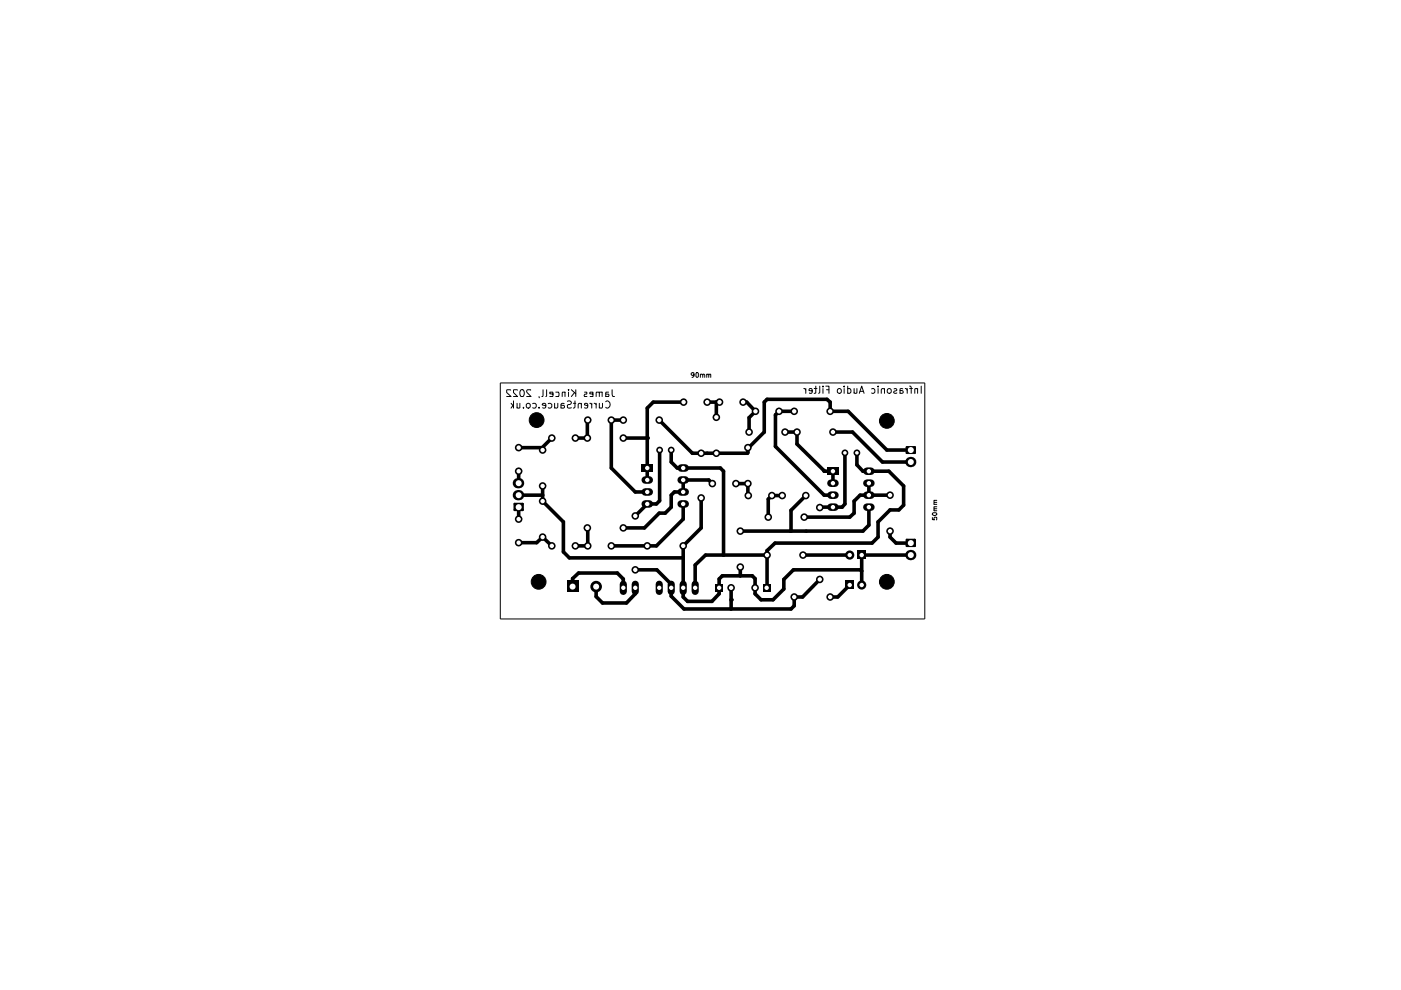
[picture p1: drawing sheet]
<svg xmlns="http://www.w3.org/2000/svg" width="297mm" height="210mm" viewBox="0 0 297 210" stroke-linecap="round" stroke-linejoin="round" font-family="sans-serif">
<g fill="none" stroke="#000" stroke-width=".76">
<path d="M110 94.9h5v.5M110 99.9v2.5M117 92.9l-2 2M124.6 89.1l-.1 3.8h-2.5M132.2 89.1h-2.6v10.1l5.1 5.1h2.5M132.2 92.9h5M139.8 89.1l7 7h11.7l.1-1.2h.1l3.3-3.3v-6.3l.6-.6h12.7l.7 .6v1.9h3.8l8.2 8.2h5.1M139.9 95.4v10.8l-.7 .6h-2l-2.5 2.6M142.3 95.4v2.6l1.3 1.2h9.1l.7 .7v17.8M144.9 85.3h-6.4l-1.3 1.2v15.3M149.9 85.3h2.7M151.9 85.3v3.2"/>
<path d="M157.6 85.3h.7l1.9 1.9-1.4 1.4v3M166.4 91.6h2.6v2.5l5.7 5.8h1.9v2.5M168.4 87.2h-3.2l-.8 .8v6.7l10.3 10.3h1.9M176.6 91.6h4.1l6.4 6.4h6M179.1 96v10.8l-.6 .7-4.7 .1M181.7 96v2.6l1.3 1.3h5.5l3.1 3.1v4.1l-1 1h-1.9l-2.5 2.6v3.2l-1.3 1.2h-20.6l-1.7 1.7-.1 7.8M110 107.5v2.6M110 105h5M110 115.1h3.8l1.2-1.2 2 1.8M115 103v3.3l4.5 4.4v6.3l1.2 1.3h24.2M124.5 111.9l.1 3.8h-2.6M144.9 106.8v3.3l-5.7 5.6h-9.6"/>
<path d="M148.7 105.6v6.3l-3.8 3.8v10.9l.9 .9h5.1l1.6-1.6v-3.1l.6-.7h6.4l.6 .6v3.2l1.3 1.3h2.5l2.3-2.3v-2l2-2.1h14.2l.3 .3M151 102.5l-.7-.7h-5.4v2.5h-1.9l-.7 .7v2.5l-1.3 1.3h-1.2l-3.2 3.1h-4.4M156 102.5h2.6l.1 2.6M162.6 117.7h-13l-2.2 2.1v4.8M165.8 105.1h-2.2l-.7 .7v3.8M170.3 117.7h9.9M170.8 105.1l-3.1 3.1-.1 4.4M184.2 107.5v3.8l-1.2 1.3h-26M184.2 102.4v2.6M188.7 105h-6.3l-1.3 1.3v2.5l-.9 .8h-9.7M188.7 112.6v1.3l1.3 1.2h3.1M193.1 117.7h-10.4v6.3"/>
<path d="M121.4 124.4v-1.7l1.3-1.2h8.2l1.3 1.3v1.8M126.4 124.4v2.1l1.3 1.3h5.1l1.9-1.9v-1.3M134.7 120.8h4.6l3 3.1v2.5l2.7 2.7h22.7l.7-.7v-1.8h1.8l3.6-3.7M155 124.6v4.5M157 120.2v1.9M180.2 124l-2.6 2.6h-1.6"/>
</g>
<g fill="#000">
<path d="M192.3 94.8h1.7v1.2h-1.7zM109.1 106.8h1.7v1.3h-1.7zM136 98.5h2.4v1.6h-2.4zM175.4 99.1h2.4v1.6h-2.4zM181.8 116.8h1.8v1.7h-1.8zM192.3 114.5h1.7v1.2h-1.7zM120.2 123.1h2.4v2.5h-2.4zM151.7 123.9h1.6v1.6h-1.6zM161.8 123.9h1.6v1.6h-1.6zM179.2 123.1h1.9v1.8h-1.9z"/>
<circle cx="110" cy="99.9" r=".8"/>
<circle cx="110" cy="94.9" r=".8"/>
<circle cx="113.8" cy="89.1" r="1.57"/>
<circle cx="115" cy="95.4" r=".8"/>
<circle cx="117" cy="92.9" r=".8"/>
<circle cx="122" cy="92.9" r=".8"/>
<circle cx="124.5" cy="92.9" r=".8"/>
<circle cx="124.6" cy="89.1" r=".8"/>
<circle cx="129.6" cy="89.1" r=".8"/>
<circle cx="132.2" cy="89.1" r=".8"/>
<circle cx="132.2" cy="92.9" r=".8"/>
<circle cx="137.2" cy="92.9" r=".38"/>
<circle cx="139.8" cy="89.1" r=".8"/>
<circle cx="139.9" cy="95.4" r=".72"/>
<circle cx="142.3" cy="95.4" r=".72"/>
<circle cx="144.9" cy="85.3" r=".8"/>
<circle cx="148.7" cy="96.1" r=".8"/>
<circle cx="149.9" cy="85.3" r=".8"/>
<circle cx="151.9" cy="88.5" r=".8"/>
<circle cx="151.9" cy="96.1" r=".8"/>
<circle cx="152.6" cy="85.3" r=".8"/>
<circle cx="157.6" cy="85.3" r=".8"/>
<circle cx="158.6" cy="94.9" r=".8"/>
<circle cx="158.8" cy="91.6" r=".8"/>
<circle cx="160.2" cy="87.2" r=".8"/>
<circle cx="165.2" cy="87.2" r=".8"/>
<circle cx="166.4" cy="91.6" r=".8"/>
<circle cx="168.4" cy="87.2" r=".8"/>
<circle cx="169" cy="91.6" r=".8"/>
<circle cx="176" cy="87.2" r=".8"/>
<circle cx="176.6" cy="91.6" r=".8"/>
<circle cx="179.1" cy="96" r=".72"/>
<circle cx="181.7" cy="96" r=".72"/>
<circle cx="188" cy="89.2" r="1.57"/>
<circle cx="110" cy="115.1" r=".8"/>
<circle cx="110" cy="110.1" r=".8"/>
<circle cx="115" cy="106.3" r=".8"/>
<circle cx="115" cy="113.9" r=".8"/>
<circle cx="115" cy="103" r=".8"/>
<circle cx="115" cy="113.9" r=".38"/>
<circle cx="117" cy="115.7" r=".8"/>
<circle cx="122" cy="115.7" r=".8"/>
<circle cx="124.5" cy="111.9" r=".8"/>
<circle cx="124.6" cy="115.7" r=".8"/>
<circle cx="129.6" cy="115.7" r=".8"/>
<circle cx="132.2" cy="111.9" r=".8"/>
<circle cx="134.7" cy="109.4" r=".8"/>
<circle cx="134.7" cy="109.4" r=".38"/>
<circle cx="137.2" cy="115.7" r=".8"/>
<circle cx="144.9" cy="115.7" r=".8"/>
<circle cx="148.7" cy="105.6" r=".8"/>
<circle cx="151" cy="102.5" r=".8"/>
<circle cx="156" cy="102.5" r=".8"/>
<circle cx="157" cy="112.6" r=".8"/>
<circle cx="158.6" cy="102.5" r=".8"/>
<circle cx="158.7" cy="105.1" r=".8"/>
<circle cx="162.6" cy="117.7" r=".8"/>
<circle cx="162.9" cy="109.6" r=".8"/>
<circle cx="163.6" cy="105.1" r=".8"/>
<circle cx="165.8" cy="105.1" r=".8"/>
<circle cx="170.3" cy="117.7" r=".8"/>
<circle cx="170.5" cy="109.6" r=".8"/>
<circle cx="170.8" cy="105.1" r=".8"/>
<circle cx="173.8" cy="107.6" r=".8"/>
<circle cx="180.2" cy="117.7" r=".97"/>
<circle cx="188.7" cy="112.6" r=".8"/>
<circle cx="188.7" cy="105" r=".8"/>
<circle cx="114.2" cy="123.4" r="1.57"/>
<circle cx="126.4" cy="124.4" r="1.23"/>
<circle cx="134.7" cy="120.8" r=".8"/>
<circle cx="155" cy="124.6" r=".8"/>
<circle cx="155" cy="127.2" r=".38"/>
<circle cx="157" cy="120.2" r=".8"/>
<circle cx="160.1" cy="124.6" r=".8"/>
<circle cx="168.4" cy="126.6" r=".8"/>
<circle cx="173.8" cy="122.9" r=".8"/>
<circle cx="176" cy="126.6" r=".8"/>
<circle cx="182.7" cy="124" r=".97"/>
<circle cx="188" cy="123.4" r="1.57"/>
</g>
<g fill="none" stroke="#000" stroke-width=".21">
<path d="M147.1 79.4v.2h-.4l-.2-.4 .3-.2 .3 .1v.7l-.4 .2M147.7 79l.4 .2v.6l-.2 .2-.3-.2v-.6zM148.5 79.4l.3-.1 .2 .2v.5M148.5 79.3v.7M149 79.5l.1-.2 .3 .2v.5M149.8 79.4h.5v.6M149.8 79.3v.7M150.3 79.5l.1-.2 .3 .1v.6M106.1 81.2h90v50h-90zM108.3 82.7l-.8-.1-.1 .6 1 .9h-1M108.4 85.5l.5 .6M108.8 85.9l-.4 .6"/>
<path d="M108.9 85v1.5M109.6 85.5v1M109.7 82.7h-.8v.5l.8 .9h-.8M110.2 85.5v.9l-.4 .1-.2-.1M110.4 82.7l.3-.1a.88 .88 0 0 1 .2 1.5h-.4l-.2-.3-.1-.7zM111 86.4v.1M111.6 85.8a.47 .47 0 0 1 .4-.3 .47 .47 0 0 1 .4 .3v.4l-.3 .3-.4-.1zM112.5 82.7l-.7-.1-.1 .5 .9 1h-.9M112.9 85.6l.5-.1 .3 .3v.4l-.3 .3-.5-.1M114.3 84.1l.1 .2M114.3 86.4v.1M115.1 82.6v1.3l-.2 .2"/>
<path d="M115.7 86l-.7-.1v-.3l.5-.1 .2 .3-.1 .6h-.6M115.9 82.6v1.3l-.2 .2M116.2 85.6a.52 .52 0 0 1 .8 .2l-.2 .6h-.6M117.2 83.6l-.6-.1v-.4h.6v.2v.8h-.6M117.6 85.5v1M117.8 83.1h.6l.1 .3-.1 .7h-.6M118.3 85.5v.8a.37 .37 0 0 1-.3 .2 .37 .37 0 0 1-.4-.1M118.9 85.9h.6l.2 .3-.2 .3-.6-.1M119.6 85.6h-.6l-.1 .9M119.8 83.2l-.5-.1-.1 1M119.8 83.1v1M120.3 85.1l.5-.1 .3 .3-.1 .4-.7 .2v.5a.64 .64 0 0 0 .8 0"/>
<path d="M120.6 82.6v.1M120.6 83.1v1M121.1 82.6l1 .9M121.6 85.5h.5M121.8 83.2l-.7 .9M121.9 85v1.3l-.3 .2M122.1 82.6v1.5M123.3 85.7l-.1-.1a.36 .36 0 0 0-.6 .2v.7M123.3 85.5v1M123.9 83.1h.5v.2v.3l-.5 .1v.4h.5M124.6 86l-.7-.1v-.3l.5-.1 .2 .3-.1 .6h-.6M125 85.5l.5 .3"/>
<path d="M125.5 85.5v1M125.7 83.6l-.7-.1 .1-.4h.6v1h-.6M126 85.5l.4 .3M126.4 85.5v1M127.1 83.3l-.1-.2h-.5l-.1 1M127.1 85.5v1M127.7 83.2l-.6-.1v1M127.7 83.1v1M127.7 85.5v.9l-.4 .1-.2-.1M128.4 85.2l.1-.1a.7 .7 0 0 1 .9 .7 .7 .7 0 0 1-.9 .6h-.1M129 83.1h-.5l-.1 .2v.8h.6v-.5l-.6-.1M129.8 82.6l.1 1.3v.2h.4"/>
<path d="M170.4 82.4l.4 .3M170.8 82.4v1M172.2 82.9l-.7-.1 .2-.4 .4 .1 .1 .7-.2 .2-.4-.1M172.6 82.4h.6M173 81.9v1.4l-.4 .1M173.8 81.9v1.3l-.2 .2M174.5 81.9v.1M174.5 82.4v1M175.1 81.9h.7v1.5M175.2 82.6h.6M177.6 82.5l.3-.1 .3 .1 .2 .6a.47 .47 0 0 1-.4 .3 .47 .47 0 0 1-.5-.3zM179 81.9v.1"/>
<path d="M179 82.4v1M179.7 82.5l.5-.1 .2 .3v.4l-.2 .3-.5-.1M179.7 81.9v1.5M181.1 82.4v1M181.7 82.4v.9l-.4 .1-.2-.2M182.2 83.4l.5-1.5 .5 1.5M182.4 83h.6M184.8 82.5l.4-.1 .3 .3v.4l-.3 .3-.4-.1M186.2 81.9v.1M186.2 82.4v1M187.5 82.5h-.1a.36 .36 0 0 0-.6 .1v.8M187.5 82.4v1"/>
<path d="M188.2 82.5l.3-.1 .3 .1 .2 .6a.47 .47 0 0 1-.5 .3 .47 .47 0 0 1-.4-.3zM189.6 82.5a.35 .35 0 0 1 .3-.1 .35 .35 0 0 1 .2 .3l-.6 .4 .2 .3 .4-.1M190.8 82.8h.4l.3 .3-.3 .3-.4-.1M191.4 82.5h-.6v.9M191.9 82.4l.4 .3M192.3 82.4v1M192.9 81.9l.3 .2v1.3M192.9 82.4h.5M194.5 82.5l-.1-.1-.4 .1v.9M194.5 82.4v1M195.3 81.9v1.5M197.7 109.7v.5h.4l-.1-.4 .2-.2 .4 .1-.1 .5"/>
<path d="M197.7 108.9l.2-.2h.5l.2 .2a.47 .47 0 0 1-.5 .4 .47 .47 0 0 1-.4-.4zM198 108.3h.6M198 106.9h.6M198.6 107.9h-.6l.1 .4M198.6 107.4h-.6l.1 .5M198.6 106.5h-.5v.4M198.6 106.1h-.6l.1 .4"/>
<circle cx="113.8" cy="89.1" r="1.57"/>
<circle cx="188" cy="89.2" r="1.57"/>
<circle cx="114.2" cy="123.4" r="1.57"/>
<circle cx="188" cy="123.4" r="1.57"/>
</g>
<g fill="none" stroke="#000" stroke-width="1.6">
<path d="M144.4 99.2h.9M183.8 99.9h.8M136.8 101.8h.9M136.8 106.8h.9M136.8 104.3h.9M144.4 101.8h.9M144.4 106.8h.9M144.4 104.3h.9M176.2 107.5h.8M176.2 105h.8M176.2 102.4h.8M183.8 107.5h.8"/>
<path d="M183.8 105h.8M183.8 102.4h.8"/>
</g>
<path d="M132.2 123.9v1.5M134.7 123.9v1.5M139.8 123.9v1.5M142.3 123.9v1.5M144.9 123.9v1.5M147.4 123.9v1.5" fill="none" stroke="#000" stroke-width="1.5"/>
<path d="M193 98h.2M109.8 102.4h.3M109.8 105h.3M193 117.7h.2" fill="none" stroke="#000" stroke-width="2.2"/>
<path d="M192.3 94.8h1.7v1.2h-1.7zM109.1 106.8h1.7v1.3h-1.7zM192.3 114.5h1.7v1.2h-1.7z" fill="none" stroke="#000" stroke-width=".51"/>
<g fill="#fff">
<circle cx="176" cy="126.6" r=".47"/>
<circle cx="168.4" cy="126.6" r=".47"/>
<circle cx="180.2" cy="124" r=".47"/>
<circle cx="182.7" cy="124" r=".47"/>
<circle cx="180.2" cy="117.7" r=".47"/>
<circle cx="170.3" cy="117.7" r=".47"/>
<circle cx="169" cy="91.6" r=".47"/>
<circle cx="176.6" cy="91.6" r=".47"/>
<circle cx="168.4" cy="87.2" r=".47"/>
<circle cx="176" cy="87.2" r=".47"/>
<circle cx="176.6" cy="99.9" r=".47"/>
<circle cx="165.2" cy="87.2" r=".47"/>
<circle cx="170.5" cy="109.6" r=".47"/>
<circle cx="176.6" cy="107.5" r=".47"/>
<circle cx="184.2" cy="105" r=".47"/>
<circle cx="184.2" cy="102.4" r=".47"/>
<circle cx="184.2" cy="99.9" r=".47"/>
<circle cx="170.8" cy="105.1" r=".47"/>
<circle cx="181.7" cy="96" r=".38"/>
<circle cx="179.1" cy="96" r=".38"/>
<circle cx="176.6" cy="102.4" r=".47"/>
<circle cx="176.6" cy="105" r=".47"/>
<circle cx="163.6" cy="105.1" r=".47"/>
<circle cx="158.7" cy="105.1" r=".47"/>
<circle cx="166.4" cy="91.6" r=".47"/>
<circle cx="158.8" cy="91.6" r=".47"/>
<circle cx="165.8" cy="105.1" r=".47"/>
<circle cx="144.9" cy="115.7" r=".47"/>
<circle cx="152.5" cy="124.6" r=".47"/>
<circle cx="144.9" cy="124.6" r=".47"/>
<circle cx="147.4" cy="124.6" r=".47"/>
<circle cx="182.7" cy="117.7" r=".47"/>
<circle cx="184.2" cy="107.5" r=".47"/>
<circle cx="193.1" cy="98" r=".64"/>
<circle cx="193.1" cy="115.1" r=".64"/>
<circle cx="188.7" cy="105" r=".47"/>
<circle cx="188.7" cy="112.6" r=".47"/>
<circle cx="193.1" cy="95.4" r=".64"/>
<circle cx="193.1" cy="117.7" r=".64"/>
<circle cx="157" cy="120.2" r=".47"/>
<circle cx="162.5" cy="124.6" r=".47"/>
<circle cx="160.1" cy="124.6" r=".47"/>
<circle cx="155" cy="124.6" r=".47"/>
<circle cx="162.6" cy="117.7" r=".47"/>
<circle cx="158.6" cy="102.5" r=".47"/>
<circle cx="162.9" cy="109.6" r=".47"/>
<circle cx="157" cy="112.6" r=".47"/>
<circle cx="156" cy="102.5" r=".47"/>
<circle cx="151" cy="102.5" r=".47"/>
<circle cx="158.6" cy="94.9" r=".47"/>
<circle cx="157.6" cy="85.3" r=".47"/>
<circle cx="152.6" cy="85.3" r=".47"/>
<circle cx="149.9" cy="85.3" r=".47"/>
<circle cx="160.2" cy="87.2" r=".47"/>
<circle cx="151.9" cy="88.5" r=".47"/>
<circle cx="151.9" cy="96.1" r=".47"/>
<circle cx="139.9" cy="95.4" r=".38"/>
<circle cx="142.3" cy="95.4" r=".38"/>
<circle cx="144.9" cy="85.3" r=".47"/>
<circle cx="132.2" cy="89.1" r=".47"/>
<circle cx="139.8" cy="89.1" r=".47"/>
<circle cx="132.2" cy="92.9" r=".47"/>
<circle cx="137.2" cy="99.2" r=".47"/>
<circle cx="137.2" cy="101.8" r=".47"/>
<circle cx="144.9" cy="106.8" r=".47"/>
<circle cx="144.9" cy="104.3" r=".47"/>
<circle cx="144.9" cy="101.8" r=".47"/>
<circle cx="144.9" cy="99.2" r=".47"/>
<circle cx="137.2" cy="115.7" r=".47"/>
<circle cx="132.2" cy="111.9" r=".47"/>
<circle cx="137.2" cy="104.3" r=".47"/>
<circle cx="137.2" cy="106.8" r=".47"/>
<circle cx="129.6" cy="115.7" r=".47"/>
<circle cx="124.6" cy="115.7" r=".47"/>
<circle cx="124.5" cy="111.9" r=".47"/>
<circle cx="122" cy="115.7" r=".47"/>
<circle cx="117" cy="115.7" r=".47"/>
<circle cx="117" cy="92.9" r=".47"/>
<circle cx="115" cy="95.4" r=".47"/>
<circle cx="115" cy="103" r=".47"/>
<circle cx="110" cy="99.9" r=".47"/>
<circle cx="110" cy="94.9" r=".47"/>
<circle cx="110" cy="102.4" r=".64"/>
<circle cx="121.4" cy="124.4" r=".64"/>
<circle cx="126.4" cy="124.4" r=".64"/>
<circle cx="132.2" cy="124.6" r=".47"/>
<circle cx="134.7" cy="124.6" r=".47"/>
<circle cx="139.8" cy="124.6" r=".47"/>
<circle cx="142.3" cy="124.6" r=".47"/>
<circle cx="122" cy="92.9" r=".47"/>
<circle cx="129.6" cy="89.1" r=".47"/>
<circle cx="124.6" cy="89.1" r=".47"/>
<circle cx="124.5" cy="92.9" r=".47"/>
<circle cx="110" cy="115.1" r=".47"/>
<circle cx="110" cy="110.1" r=".47"/>
<circle cx="115" cy="106.3" r=".47"/>
<circle cx="110" cy="107.5" r=".64"/>
<circle cx="115" cy="113.9" r=".47"/>
<circle cx="110" cy="105" r=".64"/>
<circle cx="173.8" cy="122.9" r=".47"/>
<circle cx="134.7" cy="109.4" r=".47"/>
<circle cx="134.7" cy="120.8" r=".47"/>
<circle cx="173.8" cy="107.6" r=".47"/>
<circle cx="148.7" cy="96.1" r=".47"/>
<circle cx="148.7" cy="105.6" r=".47"/>
</g>
</svg>
